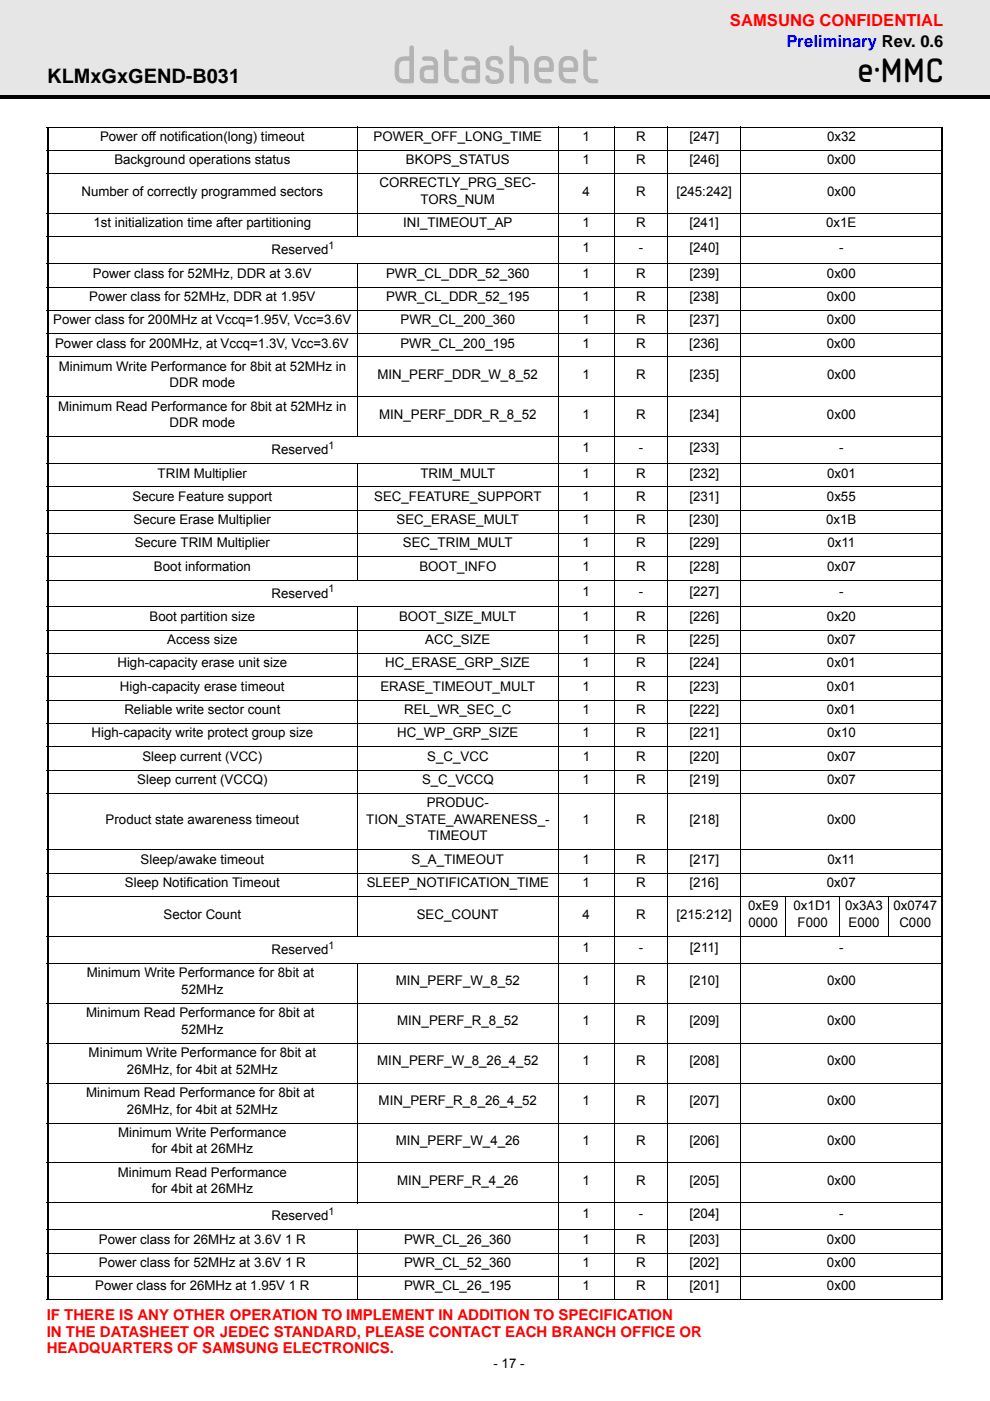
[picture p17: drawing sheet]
<svg xmlns="http://www.w3.org/2000/svg" width="210mm" height="297mm" viewBox="0 0 210 297" stroke-linecap="round" stroke-linejoin="round" font-family="sans-serif">
<defs><g id="words">
<text font-size="10.6" fill="#b3b3b3" x="83.1" y="17.6">datasheet</text>
<text font-size="7" x="181.7" y="17.4">e·MMC</text>
<text font-size="4.2" x="10" y="17.6">KLMxGxGEND-B031</text>
<text font-size="3.5" fill="#f00" x="154.8" y="5.5">SAMSUNG CONFIDENTIAL</text>
<text font-size="3.5" fill="#00f" x="166.8" y="9.9">Preliminary Rev. 0.6</text>
<g font-size="3.2" fill="#f00">
<text x="9.9" y="279.8">IF THERE IS ANY OTHER OPERATION TO IMPLEMENT IN ADDITION TO SPECIFICATION</text>
<text x="9.9" y="283.4">IN THE DATASHEET OR JEDEC STANDARD, PLEASE CONTACT EACH BRANCH OFFICE OR</text>
<text x="9.9" y="286.9">HEADQUARTERS OF SAMSUNG ELECTRONICS.</text>
</g>
<g font-size="2.8">
<text x="21.2" y="29.9">Power off notification(long) timeout</text>
<text x="79.2" y="29.9">POWER_OFF_LONG_TIME</text>
<text x="123.5" y="29.9">1</text>
<text x="134.9" y="29.9">R</text>
<text x="146.2" y="29.9">[247]</text>
<text x="175.3" y="29.9">0x32</text>
<text x="24.3" y="34.8">Background operations status</text>
<text x="86.1" y="34.8">BKOPS_STATUS</text>
<text x="123.5" y="34.8">1</text>
<text x="134.9" y="34.8">R</text>
<text x="146.2" y="34.8">[246]</text>
<text x="175.4" y="34.8">0x00</text>
<text x="17.3" y="41.5">Number of correctly programmed sectors</text>
<text x="80.5" y="39.8">CORRECTLY_PRG_SEC-</text>
<text x="123.5" y="41.5">4</text>
<text x="134.9" y="41.5">R</text>
<text x="143.4" y="41.5">[245:242]</text>
<text x="175.4" y="41.5">0x00</text>
<text x="89.2" y="43.3">TORS_NUM</text>
<text x="19.8" y="48.2">1st initialization time after partitioning</text>
<text x="57.6" y="53.9">Reserved</text>
<text x="85.5" y="48.2">INI_TIMEOUT_AP</text>
<text x="123.5" y="48.2">1</text>
<text x="123.5" y="53.5">1</text>
<text x="134.9" y="48.2">R</text>
<text x="135.4" y="53.5">-</text>
<text x="146.2" y="48.2">[241]</text>
<text x="146.2" y="53.5">[240]</text>
<text x="175.2" y="48.2">0x1E</text>
<text x="177.9" y="53.5">-</text>
<text x="19.7" y="58.9">Power class for 52MHz, DDR at 3.6V</text>
<text x="81.9" y="58.9">PWR_CL_DDR_52_360</text>
<text x="123.5" y="58.9">1</text>
<text x="134.9" y="58.9">R</text>
<text x="146.2" y="58.9">[239]</text>
<text x="175.3" y="58.9">0x00</text>
<text x="18.9" y="63.8">Power class for 52MHz, DDR at 1.95V</text>
<text x="81.9" y="63.8">PWR_CL_DDR_52_195</text>
<text x="123.5" y="63.8">1</text>
<text x="134.9" y="63.8">R</text>
<text x="146.2" y="63.8">[238]</text>
<text x="175.3" y="63.8">0x00</text>
<text x="11.3" y="68.7">Power class for 200MHz at Vccq=1.95V, Vcc=3.6V</text>
<text x="84.9" y="68.7">PWR_CL_200_360</text>
<text x="123.5" y="68.7">1</text>
<text x="134.9" y="68.7">R</text>
<text x="146.2" y="68.7">[237]</text>
<text x="175.3" y="68.7">0x00</text>
<text x="11.7" y="73.7">Power class for 200MHz, at Vccq=1.3V, Vcc=3.6V</text>
<text x="84.9" y="73.7">PWR_CL_200_195</text>
<text x="123.5" y="73.7">1</text>
<text x="134.8" y="73.7">R</text>
<text x="146.1" y="73.7">[236]</text>
<text x="175.3" y="73.7">0x00</text>
<text x="12.4" y="78.6">Minimum Write Performance for 8bit at 52MHz in</text>
<text x="35.9" y="82.1">DDR mode</text>
<text x="80.1" y="80.4">MIN_PERF_DDR_W_8_52</text>
<text x="123.5" y="80.4">1</text>
<text x="134.9" y="80.4">R</text>
<text x="146.2" y="80.4">[235]</text>
<text x="175.3" y="80.4">0x00</text>
<text x="12.3" y="87.1">Minimum Read Performance for 8bit at 52MHz in</text>
<text x="80.4" y="88.8">MIN_PERF_DDR_R_8_52</text>
<text x="123.5" y="88.8">1</text>
<text x="134.9" y="88.8">R</text>
<text x="146.2" y="88.8">[234]</text>
<text x="175.3" y="88.8">0x00</text>
<text x="35.9" y="90.6">DDR mode</text>
<text x="123.5" y="95.9">1</text>
<text x="135.4" y="95.9">-</text>
<text x="146.2" y="95.9">[233]</text>
<text x="177.9" y="95.9">-</text>
<text x="33.4" y="101.2">TRIM Multiplier</text>
<text x="57.6" y="96.3">Reserved</text>
<text x="89.1" y="101.2">TRIM_MULT</text>
<text x="123.5" y="101.2">1</text>
<text x="134.9" y="101.2">R</text>
<text x="146.2" y="101.2">[232]</text>
<text x="175.4" y="101.2">0x01</text>
<text x="28.1" y="106.2">Secure Feature support</text>
<text x="79.3" y="106.2">SEC_FEATURE_SUPPORT</text>
<text x="123.5" y="106.2">1</text>
<text x="134.9" y="106.2">R</text>
<text x="146.2" y="106.2">[231]</text>
<text x="175.3" y="106.2">0x55</text>
<text x="28.3" y="111.1">Secure Erase Multiplier</text>
<text x="84.1" y="111.1">SEC_ERASE_MULT</text>
<text x="123.5" y="111.1">1</text>
<text x="134.9" y="111.1">R</text>
<text x="146.2" y="111.1">[230]</text>
<text x="175.2" y="111.1">0x1B</text>
<text x="28.6" y="116.1">Secure TRIM Multiplier</text>
<text x="85.4" y="116.1">SEC_TRIM_MULT</text>
<text x="123.5" y="116.1">1</text>
<text x="134.9" y="116.1">R</text>
<text x="146.2" y="116.1">[229]</text>
<text x="175.4" y="116.1">0x11</text>
<text x="32.6" y="121">Boot information</text>
<text x="88.9" y="121">BOOT_INFO</text>
<text x="123.5" y="121">1</text>
<text x="134.9" y="121">R</text>
<text x="146.2" y="121">[228]</text>
<text x="175.3" y="121">0x07</text>
<text x="31.7" y="131.6">Boot partition size</text>
<text x="57.6" y="126.7">Reserved</text>
<text x="84.6" y="131.6">BOOT_SIZE_MULT</text>
<text x="123.5" y="131.6">1</text>
<text x="123.5" y="126.3">1</text>
<text x="134.9" y="131.6">R</text>
<text x="135.4" y="126.3">-</text>
<text x="146.2" y="131.6">[226]</text>
<text x="146.2" y="126.3">[227]</text>
<text x="175.3" y="131.6">0x20</text>
<text x="177.9" y="126.3">-</text>
<text x="35.5" y="136.6">Access size</text>
<text x="90.2" y="136.6">ACC_SIZE</text>
<text x="123.5" y="136.6">1</text>
<text x="134.9" y="136.6">R</text>
<text x="146.2" y="136.6">[225]</text>
<text x="175.3" y="136.6">0x07</text>
<text x="24.9" y="141.5">High-capacity erase unit size</text>
<text x="81.7" y="141.5">HC_ERASE_GRP_SIZE</text>
<text x="123.5" y="141.5">1</text>
<text x="134.9" y="141.5">R</text>
<text x="146.2" y="141.5">[224]</text>
<text x="175.3" y="141.5">0x01</text>
<text x="25.4" y="146.5">High-capacity erase timeout</text>
<text x="80.7" y="146.5">ERASE_TIMEOUT_MULT</text>
<text x="123.5" y="146.5">1</text>
<text x="134.9" y="146.5">R</text>
<text x="146.2" y="146.5">[223]</text>
<text x="175.3" y="146.5">0x01</text>
<text x="26.4" y="151.4">Reliable write sector count</text>
<text x="85.7" y="151.4">REL_WR_SEC_C</text>
<text x="123.5" y="151.4">1</text>
<text x="134.9" y="151.4">R</text>
<text x="146.2" y="151.4">[222]</text>
<text x="175.3" y="151.4">0x01</text>
<text x="19.4" y="156.3">High-capacity write protect group size</text>
<text x="30.2" y="161.3">Sleep current (VCC)</text>
<text x="84.2" y="156.3">HC_WP_GRP_SIZE</text>
<text x="90.6" y="161.3">S_C_VCC</text>
<text x="123.5" y="156.3">1</text>
<text x="123.5" y="161.3">1</text>
<text x="134.9" y="156.3">R</text>
<text x="134.9" y="161.3">R</text>
<text x="146.2" y="156.3">[221]</text>
<text x="146.2" y="161.3">[220]</text>
<text x="175.3" y="156.3">0x10</text>
<text x="175.4" y="161.3">0x07</text>
<text x="29.1" y="166.2">Sleep current (VCCQ)</text>
<text x="89.5" y="166.2">S_C_VCCQ</text>
<text x="123.5" y="166.2">1</text>
<text x="134.9" y="166.2">R</text>
<text x="146.2" y="166.2">[219]</text>
<text x="175.3" y="166.2">0x07</text>
<text x="90.5" y="171.1">PRODUC-</text>
<text x="22.4" y="174.7">Product state awareness timeout</text>
<text x="77.6" y="174.7">TION_STATE_AWARENESS_-</text>
<text x="90.7" y="178.2">TIMEOUT</text>
<text x="123.5" y="174.7">1</text>
<text x="134.9" y="174.7">R</text>
<text x="146.2" y="174.7">[218]</text>
<text x="175.3" y="174.7">0x00</text>
<text x="29.8" y="183.1">Sleep/awake timeout</text>
<text x="87.3" y="183.1">S_A_TIMEOUT</text>
<text x="123.5" y="183.1">1</text>
<text x="134.9" y="183.1">R</text>
<text x="146.2" y="183.1">[217]</text>
<text x="175.4" y="183.1">0x11</text>
<text x="26.5" y="188.1">Sleep Notification Timeout</text>
<text x="77.8" y="188.1">SLEEP_NOTIFICATION_TIME</text>
<text x="123.5" y="188.1">1</text>
<text x="134.9" y="188.1">R</text>
<text x="146.2" y="188.1">[216]</text>
<text x="175.3" y="188.1">0x07</text>
<text x="34.7" y="194.8">Sector Count</text>
<text x="88.4" y="194.8">SEC_COUNT</text>
<text x="123.5" y="194.8">4</text>
<text x="134.9" y="194.8">R</text>
<text x="143.4" y="194.8">[215:212]</text>
<text x="158.6" y="193">0xE9</text>
<text x="158.7" y="196.5">0000</text>
<text x="168.3" y="193">0x1D1</text>
<text x="169.1" y="196.5">F000</text>
<text x="179.2" y="193">0x3A3</text>
<text x="179.9" y="196.5">E000</text>
<text x="189.4" y="193">0x0747</text>
<text x="190.7" y="196.5">C000</text>
<text x="57.6" y="202.2">Reserved</text>
<text x="123.5" y="201.8">1</text>
<text x="135.4" y="201.8">-</text>
<text x="146.3" y="201.8">[211]</text>
<text x="177.9" y="201.8">-</text>
<text x="18.4" y="207.2">Minimum Write Performance for 8bit at</text>
<text x="83.9" y="208.9">MIN_PERF_W_8_52</text>
<text x="123.5" y="208.9">1</text>
<text x="134.9" y="208.9">R</text>
<text x="146.2" y="208.9">[210]</text>
<text x="175.3" y="208.9">0x00</text>
<text x="18.3" y="215.6">Minimum Read Performance for 8bit at</text>
<text x="38.4" y="210.7">52MHz</text>
<text x="38.4" y="219.2">52MHz</text>
<text x="84.2" y="217.4">MIN_PERF_R_8_52</text>
<text x="123.5" y="217.4">1</text>
<text x="134.9" y="217.4">R</text>
<text x="146.2" y="217.4">[209]</text>
<text x="175.3" y="217.4">0x00</text>
<text x="18.8" y="224.1">Minimum Write Performance for 8bit at</text>
<text x="26.9" y="227.6">26MHz, for 4bit at 52MHz</text>
<text x="80" y="225.9">MIN_PERF_W_8_26_4_52</text>
<text x="123.5" y="225.9">1</text>
<text x="134.9" y="225.9">R</text>
<text x="146.2" y="225.9">[208]</text>
<text x="175.3" y="225.9">0x00</text>
<text x="18.3" y="232.6">Minimum Read Performance for 8bit at</text>
<text x="26.9" y="236.1">26MHz, for 4bit at 52MHz</text>
<text x="80.3" y="234.3">MIN_PERF_R_8_26_4_52</text>
<text x="123.5" y="234.3">1</text>
<text x="134.9" y="234.3">R</text>
<text x="146.2" y="234.3">[207]</text>
<text x="175.3" y="234.3">0x00</text>
<text x="25.1" y="241">Minimum Write Performance</text>
<text x="32.2" y="244.6">for 4bit at 26MHz</text>
<text x="83.9" y="242.8">MIN_PERF_W_4_26</text>
<text x="123.5" y="242.8">1</text>
<text x="134.9" y="242.8">R</text>
<text x="146.2" y="242.8">[206]</text>
<text x="175.3" y="242.8">0x00</text>
<text x="25" y="249.5">Minimum Read Performance</text>
<text x="84.2" y="251.3">MIN_PERF_R_4_26</text>
<text x="123.5" y="251.3">1</text>
<text x="134.9" y="251.3">R</text>
<text x="146.2" y="251.3">[205]</text>
<text x="175.3" y="251.3">0x00</text>
<text x="32.2" y="253">for 4bit at 26MHz</text>
<text x="21" y="263.7">Power class for 26MHz at 3.6V 1 R</text>
<text x="57.6" y="258.7">Reserved</text>
<text x="85.7" y="263.7">PWR_CL_26_360</text>
<text x="123.5" y="263.7">1</text>
<text x="123.5" y="258.3">1</text>
<text x="134.9" y="263.7">R</text>
<text x="135.4" y="258.3">-</text>
<text x="146.2" y="263.7">[203]</text>
<text x="146.2" y="258.3">[204]</text>
<text x="175.3" y="263.7">0x00</text>
<text x="177.9" y="258.3">-</text>
<text x="21" y="268.6">Power class for 52MHz at 3.6V 1 R</text>
<text x="85.7" y="268.6">PWR_CL_52_360</text>
<text x="123.5" y="268.6">1</text>
<text x="134.9" y="268.6">R</text>
<text x="146.2" y="268.6">[202]</text>
<text x="175.3" y="268.6">0x00</text>
<text x="20.2" y="273.5">Power class for 26MHz at 1.95V 1 R</text>
<text x="85.7" y="273.5">PWR_CL_26_195</text>
<text x="123.5" y="273.5">1</text>
<text x="134.9" y="273.5">R</text>
<text x="146.2" y="273.5">[201]</text>
<text x="175.3" y="273.5">0x00</text>
<text x="104.6" y="290">- 17 -</text>
</g>
<g font-size="2.2">
<text x="69.7" y="52.8">1</text>
<text x="69.7" y="95.2">1</text>
<text x="69.7" y="125.6">1</text>
<text x="69.7" y="201.1">1</text>
<text x="69.7" y="257.6">1</text>
</g>
</g></defs>
<path d="M0 0h209.9v20.6h-209.9z" fill="#e6e6e6"/>
<path d="M0 20.3h209.9v.7h-209.9z" fill="#000"/>
<g fill="#fff">
<path d="M9.9 288.2h53.4v6.2h-53.4z"/>
<path d="M158 278.7h42.3v15.7h-42.3z"/>
</g>
<path d="M10.1 27v248.4M199.8 27v248.4" fill="none" stroke="#000" stroke-width=".36"/>
<g fill="none" stroke="#000" stroke-width=".21">
<path d="M9.9 26.9h190.1M9.9 31.9h190.1M9.9 36.8h190.1M75.7 26.9v23.4M118.4 26.9v248.7M130.2 26.9v248.7M141.6 26.9v248.7M157 26.9v248.7M9.9 45.3h190.1M9.9 50.2h190.1M9.9 55.9h190.1M75.7 55.8v36.9"/>
<path d="M9.9 60.9h190.1M9.9 65.8h190.1M9.9 70.7h190.1M9.9 75.7h190.1M9.9 84.1h190.1M9.9 92.6h190.1M9.9 98.3h190.1M75.7 98.2v24.9M9.9 103.2h190.1M9.9 108.2h190.1M9.9 113.1h190.1M9.9 118h190.1"/>
<path d="M9.9 123h190.1M9.9 128.7h190.1M9.9 133.6h190.1M9.9 138.6h190.1M75.7 128.6v70M9.9 143.5h190.1M9.9 148.4h190.1M9.9 153.4h190.1M9.9 158.3h190.1M9.9 163.3h190.1M9.9 168.2h190.1M9.9 180.2h190.1"/>
<path d="M9.9 185.1h190.1M9.9 190.1h190.1M9.9 198.5h190.1M166.6 190v8.6M178.1 190v8.6M188.3 190v8.6M9.9 204.2h190.1M9.9 212.7h190.1M75.7 204.1v51M9.9 221.2h190.1M9.9 229.6h190.1M9.9 238.1h190.1"/>
<path d="M9.9 246.6h190.1M9.9 255h190.1M9.9 260.7h190.1M9.9 265.7h190.1M9.9 270.6h190.1M9.9 275.5h190.1M75.7 260.6v15"/>
</g>
<use href="#words"/>
</svg>
